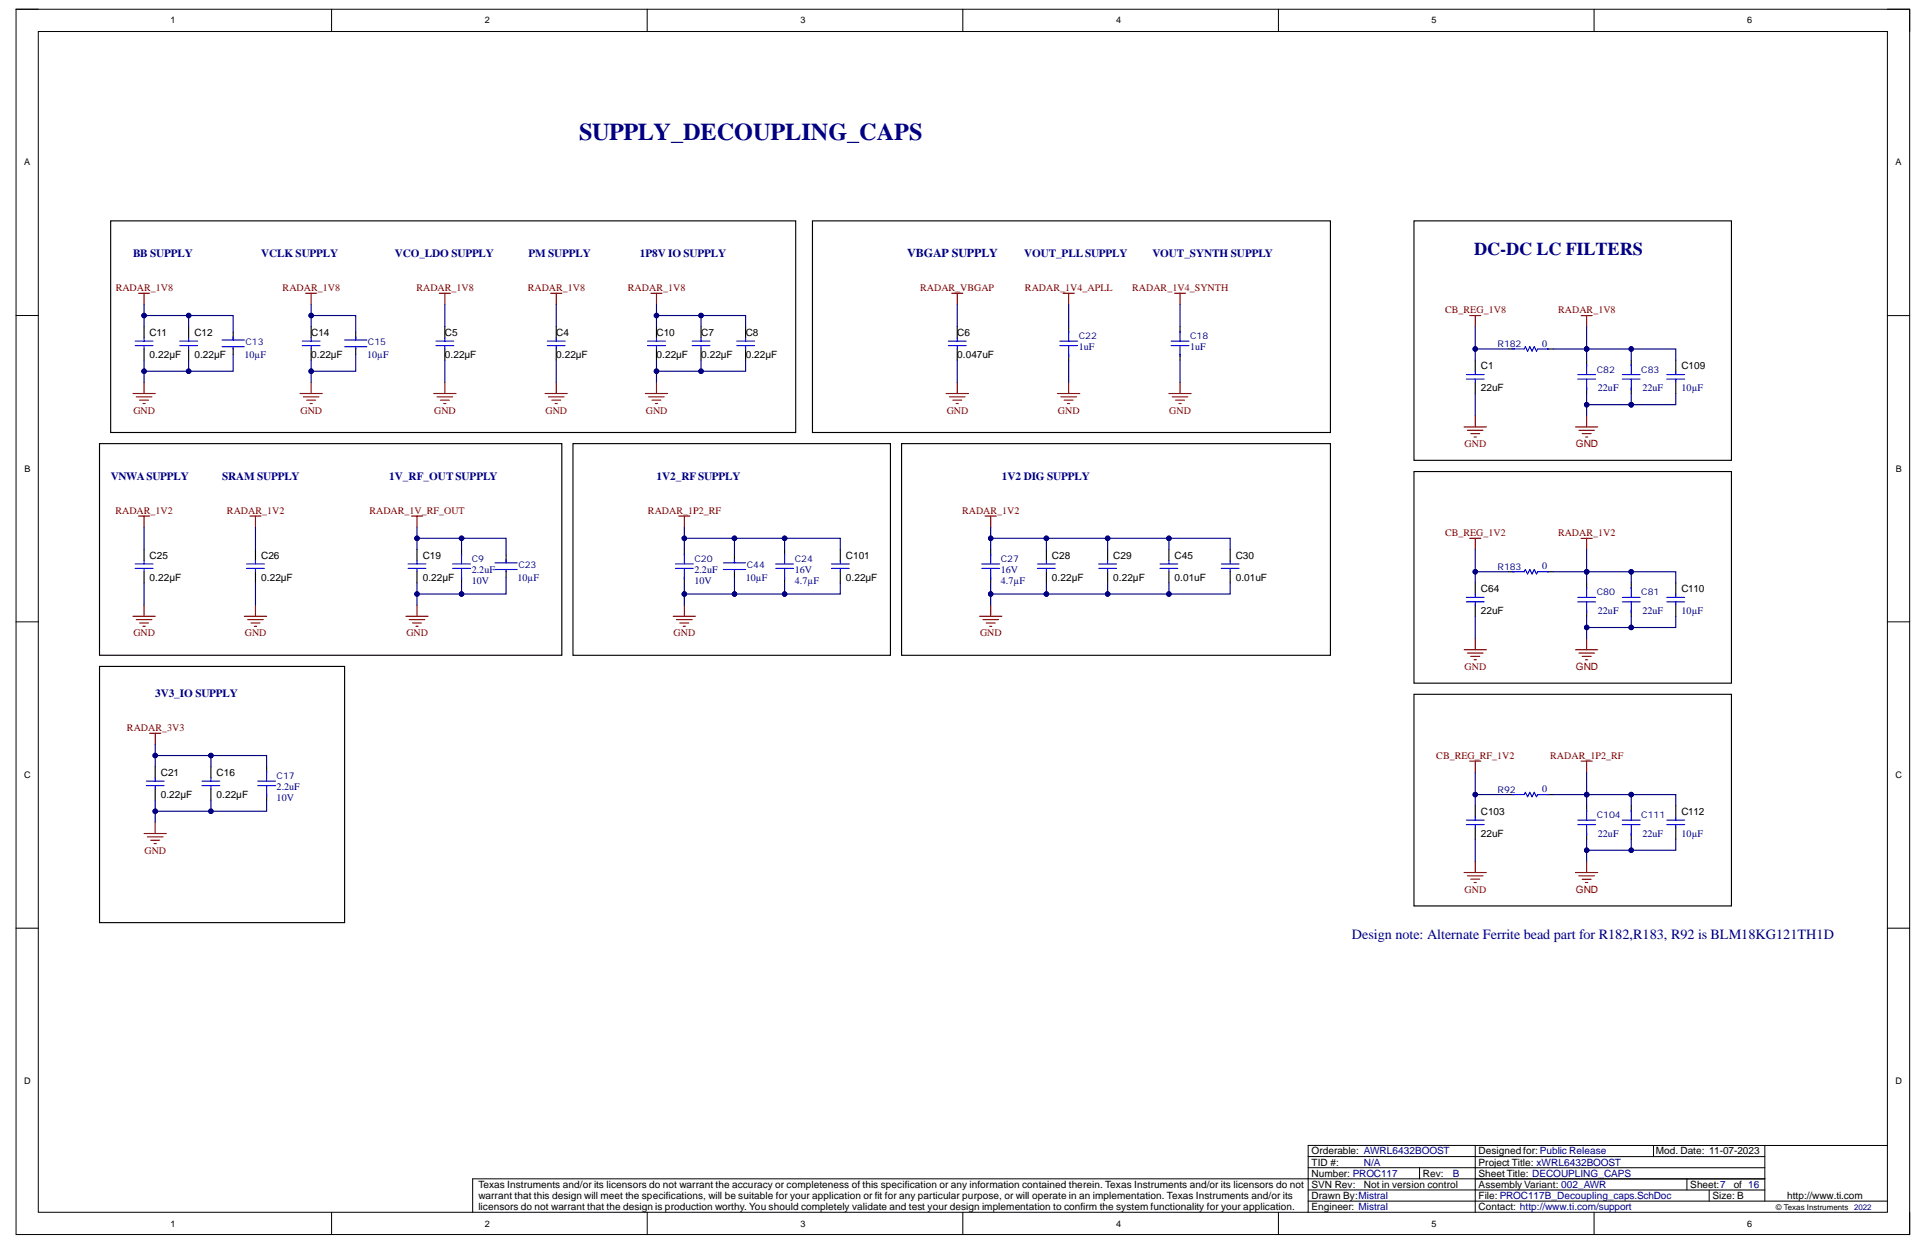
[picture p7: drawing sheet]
<svg xmlns="http://www.w3.org/2000/svg" width="432mm" height="279mm" viewBox="0 0 432 279" stroke-linecap="round" stroke-linejoin="round" font-family="sans-serif">
<defs><g id="words">
<text font-size="5.4" fill="#000080" x="129.7" y="31.3">SUPPLY_DECOUPLING_CAPS</text>
<text font-size="4.1" fill="#000080" x="330.2" y="57.1">DC-DC LC FILTERS</text>
<text font-size="3.2" fill="#000080" x="302.8" y="210.2">Design note: Alternate Ferrite bead part for R182,R183, R92 is BLM18KG121TH1D</text>
<text font-size="2.7" fill="#000080" x="203.2" y="57.6">VBGAP SUPPLY</text>
<g font-size="2.5" fill="#000080">
<text x="29.8" y="57.6">BB SUPPLY</text>
<text x="58.5" y="57.6">VCLK SUPPLY</text>
<text x="88.4" y="57.6">VCO_LDO SUPPLY</text>
<text x="118.4" y="57.6">PM SUPPLY</text>
<text x="143.3" y="57.6">1P8V IO SUPPLY</text>
<text x="229.4" y="57.6">VOUT_PLLSUPPLY</text>
<text x="258.1" y="57.6">VOUT_SYNTH SUPPLY</text>
<text x="24.8" y="107.6">VNWASUPPLY</text>
<text x="49.7" y="107.6">SRAM SUPPLY</text>
<text x="87.2" y="107.6">1V_RF_OUT SUPPLY</text>
<text x="147" y="107.6">1V2_RF SUPPLY</text>
<text x="224.4" y="107.6">1V2 DIG SUPPLY</text>
<text x="34.8" y="156.2">3V3_IO SUPPLY</text>
</g>
<g font-size="2.2" fill="#800000">
<text x="25.9" y="65.2">RADAR_1V8</text>
<text x="63.3" y="65.2">RADAR_1V8</text>
<text x="93.3" y="65.2">RADAR_1V8</text>
<text x="118.2" y="65.2">RADAR_1V8</text>
<text x="140.6" y="65.2">RADAR_1V8</text>
<text x="206.1" y="65.2">RADAR_VBGAP</text>
<text x="229.6" y="65.2">RADAR_1V4_APLL</text>
<text x="253.6" y="65.2">RADAR_1V4_SYNTH</text>
<text x="323.7" y="70.2">CB_REG_1V8</text>
<text x="349" y="70.2">RADAR_1V8</text>
<text x="29.9" y="92.6">GND</text>
<text x="67.3" y="92.6">GND</text>
<text x="97.2" y="92.6">GND</text>
<text x="122.2" y="92.6">GND</text>
<text x="144.7" y="92.6">GND</text>
<text x="212" y="92.6">GND</text>
<text x="237" y="92.6">GND</text>
<text x="261.9" y="92.6">GND</text>
<text x="328" y="100.1">GND</text>
<text x="353" y="100.1">GND</text>
<text x="25.9" y="115.1">RADAR_1V2</text>
<text x="50.8" y="115.1">RADAR_1V2</text>
<text x="82.7" y="115.1">RADAR_1V_RF_OUT</text>
<text x="145.1" y="115.1">RADAR_1P2_RF</text>
<text x="215.5" y="115.1">RADAR_1V2</text>
<text x="323.6" y="120.1">CB_REG_1V2</text>
<text x="348.9" y="120.1">RADAR_1V2</text>
<text x="29.9" y="142.5">GND</text>
<text x="54.9" y="142.5">GND</text>
<text x="91" y="142.5">GND</text>
<text x="150.9" y="142.5">GND</text>
<text x="219.5" y="142.5">GND</text>
<text x="328" y="150">GND</text>
<text x="353" y="150">GND</text>
<text x="28.4" y="163.7">RADAR_3V3</text>
<text x="321.7" y="170">CB_REG_RF_1V2</text>
<text x="347.2" y="170">RADAR_1P2_RF</text>
<text x="32.4" y="191.2">GND</text>
<text x="328" y="199.9">GND</text>
<text x="353" y="199.9">GND</text>
</g>
<g font-size="2.2">
<text x="33.5" y="75.2">C11</text>
<text x="43.5" y="75.2">C12</text>
<text x="69.7" y="75.2">C14</text>
<text x="99.6" y="75.2">C5</text>
<text x="124.6" y="75.2">C4</text>
<text x="147" y="75.2">C10</text>
<text x="157" y="75.2">C7</text>
<text x="167" y="75.2">C8</text>
<text x="214.4" y="75.2">C6</text>
<text x="33.5" y="80.2">0.22µF</text>
<text x="43.5" y="80.2">0.22µF</text>
<text x="69.7" y="80.2">0.22µF</text>
<text x="99.6" y="80.2">0.22µF</text>
<text x="124.6" y="80.2">0.22µF</text>
<text x="147" y="80.2">0.22µF</text>
<text x="157" y="80.2">0.22µF</text>
<text x="167" y="80.2">0.22µF</text>
<text x="214.4" y="80.2">0.047uF</text>
<text x="331.7" y="82.7">C1</text>
<text x="376.6" y="82.7">C109</text>
<text x="331.7" y="87.6">22uF</text>
<text x="33.5" y="125.1">C25</text>
<text x="58.5" y="125.1">C26</text>
<text x="94.7" y="125.1">C19</text>
<text x="189.5" y="125.1">C101</text>
<text x="235.6" y="125.1">C28</text>
<text x="249.3" y="125.1">C29</text>
<text x="263.1" y="125.1">C45</text>
<text x="276.8" y="125.1">C30</text>
<text x="33.5" y="130.1">0.22µF</text>
<text x="58.5" y="130.1">0.22µF</text>
<text x="94.7" y="130.1">0.22µF</text>
<text x="189.5" y="130.1">0.22µF</text>
<text x="235.6" y="130.1">0.22µF</text>
<text x="249.3" y="130.1">0.22µF</text>
<text x="263.1" y="130.1">0.01uF</text>
<text x="276.8" y="130.1">0.01uF</text>
<text x="331.7" y="137.6">22uF</text>
<text x="331.7" y="132.6">C64</text>
<text x="376.6" y="132.6">C110</text>
<text x="36" y="173.7">C21</text>
<text x="48.5" y="173.7">C16</text>
<text x="36" y="178.7">0.22µF</text>
<text x="48.5" y="178.7">0.22µF</text>
<text x="331.7" y="182.4">C103</text>
<text x="376.6" y="182.4">C112</text>
<text x="331.7" y="187.5">22uF</text>
<text x="293.8" y="263.5">Number: PROC117</text>
<text x="293.8" y="261">TID #:</text>
<text x="293.8" y="258.5">Orderable: AWRL6432BOOST</text>
<text x="318.7" y="263.5">Rev:</text>
<text x="331.2" y="263.5">Sheet Title: DECOUPLING_CAPS</text>
<text x="331.2" y="261">Project Title: xWRL6432BOOST</text>
<text x="331.2" y="258.5">Designed for: Public Release</text>
<text x="370.8" y="258.5">Mod. Date: 11-07-2023</text>
<text x="107.1" y="266">Texas Instruments and/or its licensors do not warrant the accuracy or completeness of this specification or any information contained therein. Texas Instruments and/or its licensors do not</text>
<text x="107.1" y="268.5">warrant that this design will meet the specifications, will be suitable for your application or fit for any particular purpose, or will operate in an implementation. Texas Instruments and/or its</text>
<text x="293.8" y="268.5">Drawn By:Mistral</text>
<text x="293.8" y="266">SVN Rev:</text>
<text x="305.5" y="266">Not in version control</text>
<text x="331.2" y="268.5">File: PROC117B_Decoupling_caps.SchDoc</text>
<text x="331.2" y="266">Assembly Variant: 002_AWR</text>
<text x="378.6" y="266">Sheet:7</text>
<text x="383.6" y="268.5">Size: B</text>
<text x="388.3" y="266">of 16</text>
<text x="400.2" y="268.5">http://www.ti.com</text>
<text x="107.1" y="271">licensors do not warrant that the design is production worthy. You should completely validate and test your design implementation to confirm the system functionality for your application.</text>
<text x="293.8" y="271">Engineer: Mistral</text>
<text x="331.2" y="271">Contact: http://www.ti.com/support</text>
</g>
<g font-size="2.2" fill="#000080">
<text x="345.4" y="77.7">0</text>
<text x="54.7" y="80.2">10µF</text>
<text x="82.2" y="80.2">10µF</text>
<text x="241.6" y="78.4">1uF</text>
<text x="266.5" y="78.4">1uF</text>
<text x="357.9" y="87.6">22uF</text>
<text x="367.8" y="87.6">22uF</text>
<text x="376.6" y="87.6">10µF</text>
<text x="105.7" y="128.3">2.2uF</text>
<text x="105.7" y="130.8">10V</text>
<text x="115.9" y="130">10µF</text>
<text x="155.5" y="128.3">2.2uF</text>
<text x="155.5" y="130.8">10V</text>
<text x="167" y="130">10µF</text>
<text x="178" y="128.3">16V</text>
<text x="178" y="130.8">4.7µF</text>
<text x="224.1" y="128.3">16V</text>
<text x="224.1" y="130.8">4.7µF</text>
<text x="345.4" y="127.5">0</text>
<text x="357.9" y="137.6">22uF</text>
<text x="367.8" y="137.6">22uF</text>
<text x="376.6" y="137.6">10µF</text>
<text x="62" y="176.9">2.2uF</text>
<text x="62" y="179.4">10V</text>
<text x="345.4" y="177.4">0</text>
<text x="357.9" y="187.4">22uF</text>
<text x="367.8" y="187.4">22uF</text>
<text x="376.6" y="187.4">10µF</text>
<text x="305.5" y="261">N/A</text>
<text x="325.4" y="263.5">B</text>
</g>
<g font-size="2.1" fill="#000080">
<text x="55" y="77.2">C13</text>
<text x="82.4" y="77.2">C15</text>
<text x="241.6" y="76">C22</text>
<text x="266.5" y="76">C18</text>
<text x="335.4" y="77.7">R182</text>
<text x="357.6" y="83.5">C82</text>
<text x="367.6" y="83.5">C83</text>
<text x="105.7" y="125.8">C9</text>
<text x="155.5" y="125.8">C20</text>
<text x="178" y="125.8">C24</text>
<text x="224.1" y="125.8">C27</text>
<text x="116.1" y="127.1">C23</text>
<text x="167.3" y="127.1">C44</text>
<text x="335.4" y="127.6">R183</text>
<text x="357.6" y="133.3">C80</text>
<text x="367.6" y="133.3">C81</text>
<text x="62" y="174.5">C17</text>
<text x="335.4" y="177.5">R92</text>
<text x="357.6" y="183.2">C104</text>
<text x="367.6" y="183.2">C111</text>
</g>
<g font-size="2">
<text x="38.2" y="5.2">1</text>
<text x="108.6" y="5.2">2</text>
<text x="179.3" y="5.2">3</text>
<text x="250" y="5.2">4</text>
<text x="320.6" y="5.2">5</text>
<text x="391.3" y="5.2">6</text>
<text x="5.4" y="37.1">A</text>
<text x="424.5" y="37.1">A</text>
<text x="5.5" y="105.6">B</text>
<text x="424.6" y="105.6">B</text>
<text x="5.4" y="174.3">C</text>
<text x="424.5" y="174.3">C</text>
<text x="5.4" y="242.9">D</text>
<text x="424.5" y="242.9">D</text>
<text x="38.2" y="274.7">1</text>
<text x="108.6" y="274.7">2</text>
<text x="179.3" y="274.7">3</text>
<text x="250" y="274.7">4</text>
<text x="320.6" y="274.7">5</text>
<text x="391.3" y="274.7">6</text>
</g>
<text font-size="1.8" x="397.8" y="271.1">© Texas Instruments</text>
<text font-size="1.8" fill="#000080" x="415.2" y="271.1">2022</text>
</g></defs>
<g fill="none" stroke="#000" stroke-width=".22">
<path d="M3.6 2.1h5M3.6 2.1h424.1v274.4h-424.1zM8.6 7.1h414.1v264.4h-414.1zM74.3 2.1v4.9M144.9 2.1v4.9M215.6 2.1v4.9M286.3 2.1v4.9M357 2.1v5M422.7 2.1h5v5M3.6 70.7h5M422.7 70.7h5M3.6 139.3h5"/>
<path d="M422.7 139.3h5M3.6 207.9h5M422.7 207.9h5M293 259h102.3M330.4 256.5v15M370.3 256.5v2.5M395.3 256.5v12.5M422.7 256.5h-129.7v15M74.3 271.5v5M145 271.5v5M215.6 271.5v5M286.3 271.5v5"/>
<path d="M293 269h129.7M293 266.5h102.3M293 261.5h102.3M317.9 261.5v2.5M357 271.5v5M377.8 264v2.5M382.8 266.5v2.5M395.3 264h-289.4v7.5M427.7 271.5v5"/>
</g>
<g fill="none" stroke="#800000" stroke-width=".25">
<path d="M31 65.7h2.5M32.3 65.7v2.5M68.4 65.7h2.5M69.7 65.7v2.5M98.4 65.7h2.5M99.6 65.7v2.5M123.3 65.7h2.5M124.6 65.7v2.5M145.8 65.7h2.5M147 65.7v2.5M213.1 65.7h2.5M214.4 65.7v2.5"/>
<path d="M238.1 65.7h2.5M239.3 65.7v2.5M263 65.7h2.5M264.3 65.7v2.5M329.2 70.7h2.4M330.4 70.7v2.5M354.1 70.7h2.5M355.3 70.7v2.5M29.8 88.1h5M30.5 88.9h3.5M31.3 89.6h2M32 90.4h.5"/>
<path d="M32.3 85.6v2.5M67.2 88.1h5M67.9 88.9h3.5M68.7 89.6h2M69.4 90.4h.5M69.7 85.6v2.5M97.1 88.1h5M97.9 88.9h3.5M98.6 89.6h2M99.4 90.4h.5M99.6 85.6v2.5M122.1 88.1h5"/>
<path d="M122.8 88.9h3.5M123.6 89.6h2M124.3 90.4h.5M124.6 85.6v2.5M144.5 88.1h5M145.3 88.9h3.5M146 89.6h2M146.8 90.4h.5M147 85.6v2.5M211.9 88.1h5M212.6 88.9h3.5M213.4 89.6h2"/>
<path d="M214.1 90.4h.5M214.4 85.6v2.5M236.8 88.1h5M237.6 88.9h3.5M238.3 89.6h2M239.1 90.4h.5M239.3 85.6v2.5M261.8 88.1h5M262.5 88.9h3.5M263.3 89.6h2M264 90.4h.5M264.3 85.6v2.5"/>
<path d="M327.9 95.6h5M328.7 96.4h3.4M329.4 97.1h2M330.1 97.9h.5M330.4 93.1v2.5M352.9 95.6h4.9M353.6 96.4h3.5M354.4 97.1h2M355.1 97.9h.5M355.3 93.1v2.5M31 115.6h2.5M32.3 115.6v2.5"/>
<path d="M56 115.6h2.5M57.2 115.6v2.5M92.1 115.6h2.5M93.4 115.6v2.5M152 115.6h2.5M153.3 115.6v2.5M220.6 115.6h2.5M221.9 115.6v2.5M29.8 138h5M30.5 138.8h3.5M31.3 139.5h2M32.3 135.5v2.5"/>
<path d="M54.7 138h5M55.5 138.8h3.5M56.2 139.5h2M57.2 135.5v2.5M90.9 138h5M91.6 138.8h3.5M92.4 139.5h2M93.4 135.5v2.5M150.8 138h5M151.5 138.8h3.5M152.3 139.5h2M153.3 135.5v2.5"/>
<path d="M219.4 138h5M220.1 138.8h3.5M220.9 139.5h2M221.9 135.5v2.5M329.2 120.6h2.4M330.4 120.6v2.5M354.1 120.6h2.5M355.3 120.6v2.5M32 140.3h.5M57 140.3h.5M93.1 140.3h.5M153 140.3h.5"/>
<path d="M221.6 140.3h.5M327.9 145.5h5M328.7 146.3h3.4M329.4 147h2M330.1 147.8h.5M330.4 143v2.5M352.9 145.5h4.9M353.6 146.3h3.5M354.4 147h2M355.1 147.8h.5M355.3 143v2.5M33.5 164.2h2.5"/>
<path d="M34.8 164.2v2.5M329.2 170.5h2.4M330.4 170.5v2.4M354.1 170.5h2.5M355.3 170.5v2.4M32.3 186.7h5M33 187.4h3.5M33.8 188.2h2M34.5 188.9h.5M34.8 184.2v2.5M327.9 195.4h5M328.7 196.1h3.4"/>
<path d="M329.4 196.9h2M330.1 197.6h.5M330.4 192.9v2.5M352.9 195.4h4.9M353.6 196.1h3.5M354.4 196.9h2M355.1 197.6h.5M355.3 192.9v2.5"/>
</g>
<g fill="none" stroke="#000" stroke-width=".25">
<path d="M24.8 49.5h153.4v47.4h-153.4zM182 49.5h116v47.4h-116zM316.7 49.5h71.1v53.6h-71.1zM32.3 73.2v2.5M32.3 78.1v2.5M42.2 73.2v2.5M42.2 78.1v2.5M52.2 74.4v1.8M52.2 77.9v1.5M69.7 73.2v2.5M69.7 78.1v2.5M79.7 74.4v1.8"/>
<path d="M79.7 77.9v1.5M99.6 73.2v2.5M99.6 78.1v2.5M124.6 73.2v2.5M124.6 78.1v2.5M147 73.2v2.5M147 78.1v2.5M157 73.2v2.5M157 78.1v2.5M167 73.2v2.5M167 78.1v2.5M214.4 73.2v2.5"/>
<path d="M214.4 78.1v2.5M239.3 73.2v1.2M239.3 79.4v1.2M264.3 73.2v1.2M264.3 79.4v1.2M337.9 78.1h1.2M346.6 78.2h1.3M22.3 99.4h103.5v47.4h-103.5zM128.3 99.4h71.1v47.4h-71.1zM201.9 99.4h96.1v47.4h-96.1zM330.4 80.6v2.5M330.4 85.6v2.5"/>
<path d="M355.3 80.7v1.2M355.3 86.9v1.2M365.3 80.7v1.2M365.3 86.9v1.2M375.3 80.7v2.4M375.3 85.6v2.5M316.7 105.6h71.1v47.4h-71.1zM32.3 123.1v2.4M32.3 128v2.5M57.2 123.1v2.4M57.2 128v2.5M93.4 123.1v2.4"/>
<path d="M93.4 128v2.5M103.4 123.1v1.2M103.4 129.3v1.2M113.3 124.3v1.7M113.3 127.8v1.5M153.3 123.1v1.2M153.3 129.3v1.2M164.5 124.3v1.7M164.5 127.8v1.5M175.7 123.1v1.2M175.7 129.3v1.2M188.2 123.1v2.5"/>
<path d="M188.2 128v2.5M221.9 123.1v1.2M221.9 129.3v1.2M234.4 123.1v2.5M234.4 128v2.5M248.1 123.1v2.5M248.1 128v2.5M261.8 123.1v2.5M261.8 128v2.5M275.5 123.1v2.5M275.5 128v2.5M330.4 130.5v2.5"/>
<path d="M330.4 135.5v2.5M337.9 128h1.2M346.6 128h1.3M355.3 130.5v1.3M355.3 136.8v1.2M365.3 130.5v1.3M365.3 136.8v1.2M375.3 130.5v2.5M375.3 135.5v2.5M22.3 149.3h54.9v57.3h-54.9zM316.7 155.5h71.1v47.4h-71.1zM34.8 171.7v2.5"/>
<path d="M34.8 176.7v2.5M47.2 171.7v2.5M47.2 176.7v2.5M59.7 171.7v1.2M59.7 177.9v1.3M337.9 177.9h1.2M346.6 178h1.3M330.4 180.4v2.5M330.4 185.4v2.5M355.3 180.4v1.3M355.3 186.7v1.2M365.3 180.4v1.3"/>
<path d="M365.3 186.7v1.2M375.3 180.4v2.5M375.3 185.4v2.5"/>
</g>
<g fill="none" stroke="#00f" stroke-width=".25">
<path d="M30.3 77.4h4M30.3 76.4h4M32.3 75.7v.7M32.3 77.4v.7M40.3 77.4h3.9M40.3 76.4h3.9M42.2 75.7v.7M42.2 77.4v.7M49.7 76.2h5M49.7 77.6h5M52.2 75.4v.8M52.2 77.9v.2"/>
<path d="M67.7 77.4h4M67.7 76.4h4M69.7 75.7v.7M69.7 77.4v.7M77.2 76.2h5M77.2 77.6h5M79.7 75.4v.8M79.7 77.9v.2M97.6 77.4h4M97.6 76.4h4M99.6 75.7v.7M99.6 77.4v.7"/>
<path d="M122.6 77.4h4M122.6 76.4h4M124.6 75.7v.7M124.6 77.4v.7M145 77.4h4M145 76.4h4M147 75.7v.7M147 77.4v.7M155 77.4h4M155 76.4h4M157 75.7v.7M157 77.4v.7"/>
<path d="M165 77.4h4M165 76.4h4M167 75.7v.7M167 77.4v.7M212.4 77.4h4M212.4 76.4h4M214.4 75.7v.7M214.4 77.4v.7M237.3 77.4h4M237.3 76.4h4M239.3 74.2v2.2M239.3 77.4v2.5"/>
<path d="M262.3 77.4h4M262.3 76.4h4M264.3 74.2v2.2M264.3 77.4v2.5M338.6 78.1h2.8l.2-.4 .5 .9 .5-.9 .5 .9 .5-.9 .5 .9 .3-.5M344.4 78.2h2.5M328.4 84.9h4M328.4 83.9h4M330.4 83.1v.8M330.4 84.9v.7M353.4 84.9h4M353.4 83.9h4"/>
<path d="M355.3 81.6v2.3M355.3 84.9v2.5M363.3 84.9h4M363.3 83.9h4M365.3 81.6v2.3M365.3 84.9v2.5M373.3 84.9h4M373.3 83.9h4M375.3 83.1v.8M375.3 84.9v.7M30.3 127.3h4M30.3 126.3h4"/>
<path d="M32.3 125.5v.8M32.3 127.3v.7M55.2 127.3h4M55.2 126.3h4M57.2 125.5v.8M57.2 127.3v.7M91.4 127.3h4M91.4 126.3h4M93.4 125.5v.8M93.4 127.3v.7M101.4 127.3h4M101.4 126.3h4"/>
<path d="M103.4 124.1v2.2M103.4 127.3v2.5M110.9 126h4.9M110.9 127.5h4.9M113.3 125.3v.7M113.3 127.8v.2M151.3 127.3h4M151.3 126.3h4M153.3 124.1v2.2M153.3 127.3v2.5M162 126h5M162 127.5h5"/>
<path d="M164.5 125.3v.7M164.5 127.8v.2M173.7 127.3h4M173.7 126.3h4M175.7 124.1v2.2M175.7 127.3v2.5M186.2 127.3h4M186.2 126.3h4M188.2 125.6v.7M188.2 127.3v.7M219.9 127.3h4M219.9 126.3h4"/>
<path d="M221.9 124.1v2.2M221.9 127.3v2.5M232.4 127.3h3.9M232.4 126.3h3.9M234.4 125.6v.7M234.4 127.3v.7M246.1 127.3h4M246.1 126.3h4M248.1 125.6v.7M248.1 127.3v.7M259.8 127.3h4M259.8 126.3h4"/>
<path d="M261.8 125.6v.7M261.8 127.3v.7M273.5 127.3h4M273.5 126.3h4M275.5 125.6v.7M275.5 127.3v.7M328.4 134.8h4M328.4 133.8h4M330.4 133v.8M330.4 134.8v.7M338.6 128h2.8l.2-.4 .5 .9 .5-.9 .5 .9 .5-.9 .5 .9 .3-.5M344.4 128h2.5"/>
<path d="M353.4 134.8h4M353.4 133.8h4M355.3 131.5v2.3M355.3 134.8v2.5M363.3 134.8h4M363.3 133.8h4M365.3 131.5v2.3M365.3 134.8v2.5M373.3 134.8h4M373.3 133.8h4M375.3 133v.8M375.3 134.8v.7"/>
<path d="M32.8 175.9h4M32.8 174.9h4M34.8 174.2v.7M34.8 175.9v.8M45.2 175.9h4M45.2 174.9h4M47.2 174.2v.7M47.2 175.9v.8M57.7 175.9h4M57.7 174.9h4M59.7 172.7v2.2M59.7 175.9v2.5"/>
<path d="M338.6 177.9h2.8l.2-.5 .5 1 .5-1 .5 1 .5-1 .5 1 .3-.5M344.4 178h2.5M328.4 184.7h4M328.4 183.7h4M330.4 182.9v.8M330.4 184.7v.7M353.4 184.7h4M353.4 183.7h4M355.3 181.4v2.3M355.3 184.7v2.5M363.3 184.7h4M363.3 183.7h4"/>
<path d="M365.3 181.4v2.3M365.3 184.7v2.5M373.3 184.7h4M373.3 183.7h4M375.3 182.9v.8M375.3 184.7v.7"/>
</g>
<path d="M99.6 68.2v5M124.6 68.2v5M47.2 169.2h12.5v2.5" fill="none" stroke="#000080" stroke-width=".25"/>
<circle cx="47.2" cy="169.2" r=".5" fill="#000080"/>
<circle cx="47.2" cy="169.2" r=".5" fill="none" stroke="#000080" stroke-width=".22"/>
<path d="M59.7 179.2v2.5h-12.5" fill="none" stroke="#000080" stroke-width=".25"/>
<circle cx="47.2" cy="181.7" r=".5" fill="#000080"/>
<circle cx="47.2" cy="181.7" r=".5" fill="none" stroke="#000080" stroke-width=".22"/>
<path d="M34.8 181.7v2.5" fill="none" stroke="#000080" stroke-width=".25"/>
<circle cx="34.8" cy="181.7" r=".5" fill="#000080"/>
<circle cx="34.8" cy="181.7" r=".5" fill="none" stroke="#000080" stroke-width=".22"/>
<path d="M239.3 68.2v5M264.3 68.2v5M32.3 118.1v5M57.2 118.1v5M57.2 130.5v5M34.8 179.2v2.5h12.4v-2.5" fill="none" stroke="#000080" stroke-width=".25"/>
<circle cx="34.8" cy="181.7" r=".5" fill="#000080"/>
<circle cx="34.8" cy="181.7" r=".5" fill="none" stroke="#000080" stroke-width=".22"/>
<circle cx="47.2" cy="181.7" r=".5" fill="#000080"/>
<circle cx="47.2" cy="181.7" r=".5" fill="none" stroke="#000080" stroke-width=".22"/>
<path d="M42.2 80.6v2.5M99.6 80.6v5M239.3 80.6v5M264.3 80.6v5M32.3 130.5v5" fill="none" stroke="#000080" stroke-width=".25"/>
<circle cx="42.2" cy="83.1" r=".5" fill="#000080"/>
<circle cx="42.2" cy="83.1" r=".5" fill="none" stroke="#000080" stroke-width=".22"/>
<path d="M124.6 80.6v5M34.8 169.2h12.4v2.5" fill="none" stroke="#000080" stroke-width=".25"/>
<circle cx="47.2" cy="169.2" r=".5" fill="#000080"/>
<circle cx="47.2" cy="169.2" r=".5" fill="none" stroke="#000080" stroke-width=".22"/>
<circle cx="34.8" cy="169.2" r=".5" fill="#000080"/>
<circle cx="34.8" cy="169.2" r=".5" fill="none" stroke="#000080" stroke-width=".22"/>
<path d="M42.2 70.7v2.5M214.4 68.2v5M214.4 80.6v5M330.4 88.1v5M330.4 138v5" fill="none" stroke="#000080" stroke-width=".25"/>
<circle cx="42.2" cy="70.7" r=".5" fill="#000080"/>
<circle cx="42.2" cy="70.7" r=".5" fill="none" stroke="#000080" stroke-width=".22"/>
<path d="M365.3 78.2v2.5" fill="none" stroke="#000080" stroke-width=".25"/>
<circle cx="365.3" cy="78.2" r=".5" fill="#000080"/>
<circle cx="365.3" cy="78.2" r=".5" fill="none" stroke="#000080" stroke-width=".22"/>
<path d="M355.3 78.2v2.5" fill="none" stroke="#000080" stroke-width=".25"/>
<circle cx="355.4" cy="78.2" r=".49" fill="#000080"/>
<circle cx="355.4" cy="78.2" r=".49" fill="none" stroke="#000080" stroke-width=".22"/>
<path d="M365.3 128v2.5" fill="none" stroke="#000080" stroke-width=".25"/>
<circle cx="365.3" cy="128.1" r=".5" fill="#000080"/>
<circle cx="365.3" cy="128.1" r=".5" fill="none" stroke="#000080" stroke-width=".22"/>
<path d="M355.3 88.1v2.5h10" fill="none" stroke="#000080" stroke-width=".25"/>
<circle cx="355.4" cy="90.6" r=".49" fill="#000080"/>
<circle cx="355.4" cy="90.6" r=".49" fill="none" stroke="#000080" stroke-width=".22"/>
<circle cx="365.3" cy="90.6" r=".5" fill="#000080"/>
<circle cx="365.3" cy="90.6" r=".5" fill="none" stroke="#000080" stroke-width=".22"/>
<path d="M375.3 88.1v2.5h-10" fill="none" stroke="#000080" stroke-width=".25"/>
<circle cx="365.3" cy="90.6" r=".5" fill="#000080"/>
<circle cx="365.3" cy="90.6" r=".5" fill="none" stroke="#000080" stroke-width=".22"/>
<path d="M32.3 68.2v2.5" fill="none" stroke="#000080" stroke-width=".25"/>
<circle cx="32.3" cy="70.7" r=".5" fill="#000080"/>
<circle cx="32.3" cy="70.7" r=".5" fill="none" stroke="#000080" stroke-width=".22"/>
<path d="M32.3 80.6v2.5" fill="none" stroke="#000080" stroke-width=".25"/>
<circle cx="32.3" cy="83.1" r=".5" fill="#000080"/>
<circle cx="32.3" cy="83.1" r=".5" fill="none" stroke="#000080" stroke-width=".22"/>
<path d="M79.7 79.4v3.7h-10v2.5" fill="none" stroke="#000080" stroke-width=".25"/>
<circle cx="69.7" cy="83.1" r=".5" fill="#000080"/>
<circle cx="69.7" cy="83.1" r=".5" fill="none" stroke="#000080" stroke-width=".22"/>
<path d="M69.7 80.6v2.5" fill="none" stroke="#000080" stroke-width=".25"/>
<circle cx="69.7" cy="83.1" r=".5" fill="#000080"/>
<circle cx="69.7" cy="83.1" r=".5" fill="none" stroke="#000080" stroke-width=".22"/>
<path d="M69.7 68.2v2.5" fill="none" stroke="#000080" stroke-width=".25"/>
<circle cx="69.7" cy="70.7" r=".5" fill="#000080"/>
<circle cx="69.7" cy="70.7" r=".5" fill="none" stroke="#000080" stroke-width=".22"/>
<path d="M157 70.7v2.5" fill="none" stroke="#000080" stroke-width=".25"/>
<circle cx="157" cy="70.7" r=".5" fill="#000080"/>
<circle cx="157" cy="70.7" r=".5" fill="none" stroke="#000080" stroke-width=".22"/>
<path d="M157 80.6v2.5" fill="none" stroke="#000080" stroke-width=".25"/>
<circle cx="157" cy="83.1" r=".5" fill="#000080"/>
<circle cx="157" cy="83.1" r=".5" fill="none" stroke="#000080" stroke-width=".22"/>
<path d="M147 80.6v5" fill="none" stroke="#000080" stroke-width=".25"/>
<circle cx="147" cy="83.1" r=".5" fill="#000080"/>
<circle cx="147" cy="83.1" r=".5" fill="none" stroke="#000080" stroke-width=".22"/>
<path d="M147 68.2v5" fill="none" stroke="#000080" stroke-width=".25"/>
<circle cx="147" cy="70.7" r=".5" fill="#000080"/>
<circle cx="147" cy="70.7" r=".5" fill="none" stroke="#000080" stroke-width=".22"/>
<path d="M93.4 118.1v2.5" fill="none" stroke="#000080" stroke-width=".25"/>
<circle cx="93.4" cy="120.6" r=".5" fill="#000080"/>
<circle cx="93.4" cy="120.6" r=".5" fill="none" stroke="#000080" stroke-width=".22"/>
<path d="M103.4 120.6v2.5" fill="none" stroke="#000080" stroke-width=".25"/>
<circle cx="103.4" cy="120.6" r=".5" fill="#000080"/>
<circle cx="103.4" cy="120.6" r=".5" fill="none" stroke="#000080" stroke-width=".22"/>
<path d="M93.4 133v2.5" fill="none" stroke="#000080" stroke-width=".25"/>
<circle cx="93.4" cy="133" r=".5" fill="#000080"/>
<circle cx="93.4" cy="133" r=".5" fill="none" stroke="#000080" stroke-width=".22"/>
<path d="M103.4 130.5v2.5" fill="none" stroke="#000080" stroke-width=".25"/>
<circle cx="103.4" cy="133" r=".5" fill="#000080"/>
<circle cx="103.4" cy="133" r=".5" fill="none" stroke="#000080" stroke-width=".22"/>
<path d="M153.3 130.5v2.5" fill="none" stroke="#000080" stroke-width=".25"/>
<circle cx="153.3" cy="133" r=".5" fill="#000080"/>
<circle cx="153.3" cy="133" r=".5" fill="none" stroke="#000080" stroke-width=".22"/>
<path d="M175.7 130.5v2.5h-22.4v2.5" fill="none" stroke="#000080" stroke-width=".25"/>
<circle cx="153.3" cy="133" r=".5" fill="#000080"/>
<circle cx="153.3" cy="133" r=".5" fill="none" stroke="#000080" stroke-width=".22"/>
<circle cx="164.5" cy="133" r=".5" fill="#000080"/>
<circle cx="164.5" cy="133" r=".5" fill="none" stroke="#000080" stroke-width=".22"/>
<circle cx="175.7" cy="133" r=".5" fill="#000080"/>
<circle cx="175.7" cy="133" r=".5" fill="none" stroke="#000080" stroke-width=".22"/>
<path d="M153.3 120.6v2.5" fill="none" stroke="#000080" stroke-width=".25"/>
<circle cx="153.3" cy="120.6" r=".5" fill="#000080"/>
<circle cx="153.3" cy="120.6" r=".5" fill="none" stroke="#000080" stroke-width=".22"/>
<path d="M221.9 130.5v2.5" fill="none" stroke="#000080" stroke-width=".25"/>
<circle cx="221.9" cy="133" r=".5" fill="#000080"/>
<circle cx="221.9" cy="133" r=".5" fill="none" stroke="#000080" stroke-width=".22"/>
<path d="M221.9 120.6v2.5" fill="none" stroke="#000080" stroke-width=".25"/>
<circle cx="221.9" cy="120.6" r=".5" fill="#000080"/>
<circle cx="221.9" cy="120.6" r=".5" fill="none" stroke="#000080" stroke-width=".22"/>
<path d="M330.4 78.1h7.5" fill="none" stroke="#000080" stroke-width=".25"/>
<circle cx="330.4" cy="78.1" r=".5" fill="#000080"/>
<circle cx="330.4" cy="78.1" r=".5" fill="none" stroke="#000080" stroke-width=".22"/>
<path d="M347.9 78.2h7.4" fill="none" stroke="#000080" stroke-width=".25"/>
<circle cx="355.4" cy="78.2" r=".49" fill="#000080"/>
<circle cx="355.4" cy="78.2" r=".49" fill="none" stroke="#000080" stroke-width=".22"/>
<path d="M355.3 90.6v2.5" fill="none" stroke="#000080" stroke-width=".25"/>
<circle cx="355.4" cy="90.6" r=".49" fill="#000080"/>
<circle cx="355.4" cy="90.6" r=".49" fill="none" stroke="#000080" stroke-width=".22"/>
<path d="M365.3 88.1v2.5" fill="none" stroke="#000080" stroke-width=".25"/>
<circle cx="365.3" cy="90.6" r=".5" fill="#000080"/>
<circle cx="365.3" cy="90.6" r=".5" fill="none" stroke="#000080" stroke-width=".22"/>
<path d="M330.4 73.2v7.4" fill="none" stroke="#000080" stroke-width=".25"/>
<circle cx="330.4" cy="78.1" r=".5" fill="#000080"/>
<circle cx="330.4" cy="78.1" r=".5" fill="none" stroke="#000080" stroke-width=".22"/>
<path d="M330.4 128h7.5" fill="none" stroke="#000080" stroke-width=".25"/>
<circle cx="330.4" cy="128" r=".5" fill="#000080"/>
<circle cx="330.4" cy="128" r=".5" fill="none" stroke="#000080" stroke-width=".22"/>
<path d="M347.9 128h7.4" fill="none" stroke="#000080" stroke-width=".25"/>
<circle cx="355.4" cy="128.1" r=".49" fill="#000080"/>
<circle cx="355.4" cy="128.1" r=".49" fill="none" stroke="#000080" stroke-width=".22"/>
<path d="M355.3 138v2.5" fill="none" stroke="#000080" stroke-width=".25"/>
<circle cx="355.4" cy="140.5" r=".5" fill="#000080"/>
<circle cx="355.4" cy="140.5" r=".5" fill="none" stroke="#000080" stroke-width=".22"/>
<path d="M365.3 138v2.5" fill="none" stroke="#000080" stroke-width=".25"/>
<circle cx="365.3" cy="140.5" r=".5" fill="#000080"/>
<circle cx="365.3" cy="140.5" r=".5" fill="none" stroke="#000080" stroke-width=".22"/>
<path d="M375.3 138v2.5h-20v2.5" fill="none" stroke="#000080" stroke-width=".25"/>
<circle cx="355.4" cy="140.5" r=".5" fill="#000080"/>
<circle cx="355.4" cy="140.5" r=".5" fill="none" stroke="#000080" stroke-width=".22"/>
<circle cx="365.3" cy="140.5" r=".5" fill="#000080"/>
<circle cx="365.3" cy="140.5" r=".5" fill="none" stroke="#000080" stroke-width=".22"/>
<path d="M355.3 73.2v5h20v2.5" fill="none" stroke="#000080" stroke-width=".25"/>
<circle cx="355.4" cy="78.2" r=".49" fill="#000080"/>
<circle cx="355.4" cy="78.2" r=".49" fill="none" stroke="#000080" stroke-width=".22"/>
<circle cx="365.3" cy="78.2" r=".5" fill="#000080"/>
<circle cx="365.3" cy="78.2" r=".5" fill="none" stroke="#000080" stroke-width=".22"/>
<path d="M355.3 123.1v4.9h20v2.5" fill="none" stroke="#000080" stroke-width=".25"/>
<circle cx="355.4" cy="128.1" r=".49" fill="#000080"/>
<circle cx="355.4" cy="128.1" r=".49" fill="none" stroke="#000080" stroke-width=".22"/>
<circle cx="365.3" cy="128.1" r=".5" fill="#000080"/>
<circle cx="365.3" cy="128.1" r=".5" fill="none" stroke="#000080" stroke-width=".22"/>
<path d="M355.3 128v2.5" fill="none" stroke="#000080" stroke-width=".25"/>
<circle cx="355.4" cy="128.1" r=".49" fill="#000080"/>
<circle cx="355.4" cy="128.1" r=".49" fill="none" stroke="#000080" stroke-width=".22"/>
<path d="M330.4 123.1v7.4" fill="none" stroke="#000080" stroke-width=".25"/>
<circle cx="330.4" cy="128" r=".5" fill="#000080"/>
<circle cx="330.4" cy="128" r=".5" fill="none" stroke="#000080" stroke-width=".22"/>
<path d="M167 80.6v2.5h-20" fill="none" stroke="#000080" stroke-width=".25"/>
<circle cx="147" cy="83.1" r=".5" fill="#000080"/>
<circle cx="147" cy="83.1" r=".5" fill="none" stroke="#000080" stroke-width=".22"/>
<circle cx="157" cy="83.1" r=".5" fill="#000080"/>
<circle cx="157" cy="83.1" r=".5" fill="none" stroke="#000080" stroke-width=".22"/>
<path d="M147 70.7h20v2.5" fill="none" stroke="#000080" stroke-width=".25"/>
<circle cx="147" cy="70.7" r=".5" fill="#000080"/>
<circle cx="147" cy="70.7" r=".5" fill="none" stroke="#000080" stroke-width=".22"/>
<circle cx="157" cy="70.7" r=".5" fill="#000080"/>
<circle cx="157" cy="70.7" r=".5" fill="none" stroke="#000080" stroke-width=".22"/>
<path d="M234.4 130.5v2.5" fill="none" stroke="#000080" stroke-width=".25"/>
<circle cx="234.3" cy="133" r=".5" fill="#000080"/>
<circle cx="234.3" cy="133" r=".5" fill="none" stroke="#000080" stroke-width=".22"/>
<path d="M234.4 120.6v2.5" fill="none" stroke="#000080" stroke-width=".25"/>
<circle cx="234.3" cy="120.6" r=".5" fill="#000080"/>
<circle cx="234.3" cy="120.6" r=".5" fill="none" stroke="#000080" stroke-width=".22"/>
<path d="M248.1 130.5v2.5" fill="none" stroke="#000080" stroke-width=".25"/>
<circle cx="248.1" cy="133" r=".5" fill="#000080"/>
<circle cx="248.1" cy="133" r=".5" fill="none" stroke="#000080" stroke-width=".22"/>
<path d="M248.1 120.6v2.5" fill="none" stroke="#000080" stroke-width=".25"/>
<circle cx="248.1" cy="120.6" r=".5" fill="#000080"/>
<circle cx="248.1" cy="120.6" r=".5" fill="none" stroke="#000080" stroke-width=".22"/>
<path d="M261.8 130.5v2.5" fill="none" stroke="#000080" stroke-width=".25"/>
<circle cx="261.8" cy="133" r=".5" fill="#000080"/>
<circle cx="261.8" cy="133" r=".5" fill="none" stroke="#000080" stroke-width=".22"/>
<path d="M261.8 120.6v2.5" fill="none" stroke="#000080" stroke-width=".25"/>
<circle cx="261.8" cy="120.6" r=".5" fill="#000080"/>
<circle cx="261.8" cy="120.6" r=".5" fill="none" stroke="#000080" stroke-width=".22"/>
<path d="M275.5 130.5v2.5h-53.6v2.5" fill="none" stroke="#000080" stroke-width=".25"/>
<circle cx="221.9" cy="133" r=".5" fill="#000080"/>
<circle cx="221.9" cy="133" r=".5" fill="none" stroke="#000080" stroke-width=".22"/>
<circle cx="234.3" cy="133" r=".5" fill="#000080"/>
<circle cx="234.3" cy="133" r=".5" fill="none" stroke="#000080" stroke-width=".22"/>
<circle cx="248.1" cy="133" r=".5" fill="#000080"/>
<circle cx="248.1" cy="133" r=".5" fill="none" stroke="#000080" stroke-width=".22"/>
<circle cx="261.8" cy="133" r=".5" fill="#000080"/>
<circle cx="261.8" cy="133" r=".5" fill="none" stroke="#000080" stroke-width=".22"/>
<path d="M221.9 118.1v2.5h53.6v2.5" fill="none" stroke="#000080" stroke-width=".25"/>
<circle cx="221.9" cy="120.6" r=".5" fill="#000080"/>
<circle cx="221.9" cy="120.6" r=".5" fill="none" stroke="#000080" stroke-width=".22"/>
<circle cx="234.3" cy="120.6" r=".5" fill="#000080"/>
<circle cx="234.3" cy="120.6" r=".5" fill="none" stroke="#000080" stroke-width=".22"/>
<circle cx="248.1" cy="120.6" r=".5" fill="#000080"/>
<circle cx="248.1" cy="120.6" r=".5" fill="none" stroke="#000080" stroke-width=".22"/>
<circle cx="261.8" cy="120.6" r=".5" fill="#000080"/>
<circle cx="261.8" cy="120.6" r=".5" fill="none" stroke="#000080" stroke-width=".22"/>
<path d="M330.4 187.9v5M355.3 187.9v2.5" fill="none" stroke="#000080" stroke-width=".25"/>
<circle cx="355.4" cy="190.4" r=".49" fill="#000080"/>
<circle cx="355.4" cy="190.4" r=".49" fill="none" stroke="#000080" stroke-width=".22"/>
<path d="M365.3 187.9v2.5" fill="none" stroke="#000080" stroke-width=".25"/>
<circle cx="365.3" cy="190.4" r=".5" fill="#000080"/>
<circle cx="365.3" cy="190.4" r=".5" fill="none" stroke="#000080" stroke-width=".22"/>
<path d="M375.3 187.9v2.5h-20v2.5" fill="none" stroke="#000080" stroke-width=".25"/>
<circle cx="355.4" cy="190.4" r=".49" fill="#000080"/>
<circle cx="355.4" cy="190.4" r=".49" fill="none" stroke="#000080" stroke-width=".22"/>
<circle cx="365.3" cy="190.4" r=".5" fill="#000080"/>
<circle cx="365.3" cy="190.4" r=".5" fill="none" stroke="#000080" stroke-width=".22"/>
<path d="M347.9 178h7.4v2.4" fill="none" stroke="#000080" stroke-width=".25"/>
<circle cx="355.4" cy="177.9" r=".5" fill="#000080"/>
<circle cx="355.4" cy="177.9" r=".5" fill="none" stroke="#000080" stroke-width=".22"/>
<path d="M337.9 177.9h-7.5v2.5" fill="none" stroke="#000080" stroke-width=".25"/>
<circle cx="330.4" cy="177.9" r=".5" fill="#000080"/>
<circle cx="330.4" cy="177.9" r=".5" fill="none" stroke="#000080" stroke-width=".22"/>
<path d="M330.4 172.9v5" fill="none" stroke="#000080" stroke-width=".25"/>
<circle cx="330.4" cy="177.9" r=".5" fill="#000080"/>
<circle cx="330.4" cy="177.9" r=".5" fill="none" stroke="#000080" stroke-width=".22"/>
<path d="M355.3 178h10v2.4" fill="none" stroke="#000080" stroke-width=".25"/>
<circle cx="355.4" cy="177.9" r=".5" fill="#000080"/>
<circle cx="355.4" cy="177.9" r=".5" fill="none" stroke="#000080" stroke-width=".22"/>
<circle cx="365.3" cy="177.9" r=".5" fill="#000080"/>
<circle cx="365.3" cy="177.9" r=".5" fill="none" stroke="#000080" stroke-width=".22"/>
<path d="M365.3 178h10v2.4" fill="none" stroke="#000080" stroke-width=".25"/>
<circle cx="365.3" cy="177.9" r=".5" fill="#000080"/>
<circle cx="365.3" cy="177.9" r=".5" fill="none" stroke="#000080" stroke-width=".22"/>
<path d="M355.3 172.9v5.1" fill="none" stroke="#000080" stroke-width=".25"/>
<circle cx="355.4" cy="177.9" r=".5" fill="#000080"/>
<circle cx="355.4" cy="177.9" r=".5" fill="none" stroke="#000080" stroke-width=".22"/>
<path d="M113.3 129.3v3.7h-19.9v-2.5" fill="none" stroke="#000080" stroke-width=".25"/>
<circle cx="103.4" cy="133" r=".5" fill="#000080"/>
<circle cx="103.4" cy="133" r=".5" fill="none" stroke="#000080" stroke-width=".22"/>
<circle cx="93.4" cy="133" r=".5" fill="#000080"/>
<circle cx="93.4" cy="133" r=".5" fill="none" stroke="#000080" stroke-width=".22"/>
<path d="M93.4 123.1v-2.5h19.9v3.7" fill="none" stroke="#000080" stroke-width=".25"/>
<circle cx="93.4" cy="120.6" r=".5" fill="#000080"/>
<circle cx="93.4" cy="120.6" r=".5" fill="none" stroke="#000080" stroke-width=".22"/>
<circle cx="103.4" cy="120.6" r=".5" fill="#000080"/>
<circle cx="103.4" cy="120.6" r=".5" fill="none" stroke="#000080" stroke-width=".22"/>
<path d="M164.5 129.3v3.7" fill="none" stroke="#000080" stroke-width=".25"/>
<circle cx="164.5" cy="133" r=".5" fill="#000080"/>
<circle cx="164.5" cy="133" r=".5" fill="none" stroke="#000080" stroke-width=".22"/>
<path d="M164.5 120.6v3.7" fill="none" stroke="#000080" stroke-width=".25"/>
<circle cx="164.5" cy="120.6" r=".5" fill="#000080"/>
<circle cx="164.5" cy="120.6" r=".5" fill="none" stroke="#000080" stroke-width=".22"/>
<path d="M153.3 118.1v2.5h22.4v2.5" fill="none" stroke="#000080" stroke-width=".25"/>
<circle cx="153.3" cy="120.6" r=".5" fill="#000080"/>
<circle cx="153.3" cy="120.6" r=".5" fill="none" stroke="#000080" stroke-width=".22"/>
<circle cx="164.5" cy="120.6" r=".5" fill="#000080"/>
<circle cx="164.5" cy="120.6" r=".5" fill="none" stroke="#000080" stroke-width=".22"/>
<circle cx="175.7" cy="120.6" r=".5" fill="#000080"/>
<circle cx="175.7" cy="120.6" r=".5" fill="none" stroke="#000080" stroke-width=".22"/>
<path d="M52.2 79.4v3.7h-19.9v2.5" fill="none" stroke="#000080" stroke-width=".25"/>
<circle cx="42.2" cy="83.1" r=".5" fill="#000080"/>
<circle cx="42.2" cy="83.1" r=".5" fill="none" stroke="#000080" stroke-width=".22"/>
<circle cx="32.3" cy="83.1" r=".5" fill="#000080"/>
<circle cx="32.3" cy="83.1" r=".5" fill="none" stroke="#000080" stroke-width=".22"/>
<path d="M32.3 73.2v-2.5h19.9v3.7" fill="none" stroke="#000080" stroke-width=".25"/>
<circle cx="42.2" cy="70.7" r=".5" fill="#000080"/>
<circle cx="42.2" cy="70.7" r=".5" fill="none" stroke="#000080" stroke-width=".22"/>
<circle cx="32.3" cy="70.7" r=".5" fill="#000080"/>
<circle cx="32.3" cy="70.7" r=".5" fill="none" stroke="#000080" stroke-width=".22"/>
<path d="M69.7 73.2v-2.5h10v3.7" fill="none" stroke="#000080" stroke-width=".25"/>
<circle cx="69.7" cy="70.7" r=".5" fill="#000080"/>
<circle cx="69.7" cy="70.7" r=".5" fill="none" stroke="#000080" stroke-width=".22"/>
<path d="M175.7 120.6h12.5v2.5" fill="none" stroke="#000080" stroke-width=".25"/>
<circle cx="175.7" cy="120.6" r=".5" fill="#000080"/>
<circle cx="175.7" cy="120.6" r=".5" fill="none" stroke="#000080" stroke-width=".22"/>
<path d="M188.2 130.5v2.5h-12.5" fill="none" stroke="#000080" stroke-width=".25"/>
<circle cx="175.7" cy="133" r=".5" fill="#000080"/>
<circle cx="175.7" cy="133" r=".5" fill="none" stroke="#000080" stroke-width=".22"/>
<path d="M34.8 166.7v5" fill="none" stroke="#000080" stroke-width=".25"/>
<circle cx="34.8" cy="169.2" r=".5" fill="#000080"/>
<circle cx="34.8" cy="169.2" r=".5" fill="none" stroke="#000080" stroke-width=".22"/>
<use href="#words"/>
</svg>
